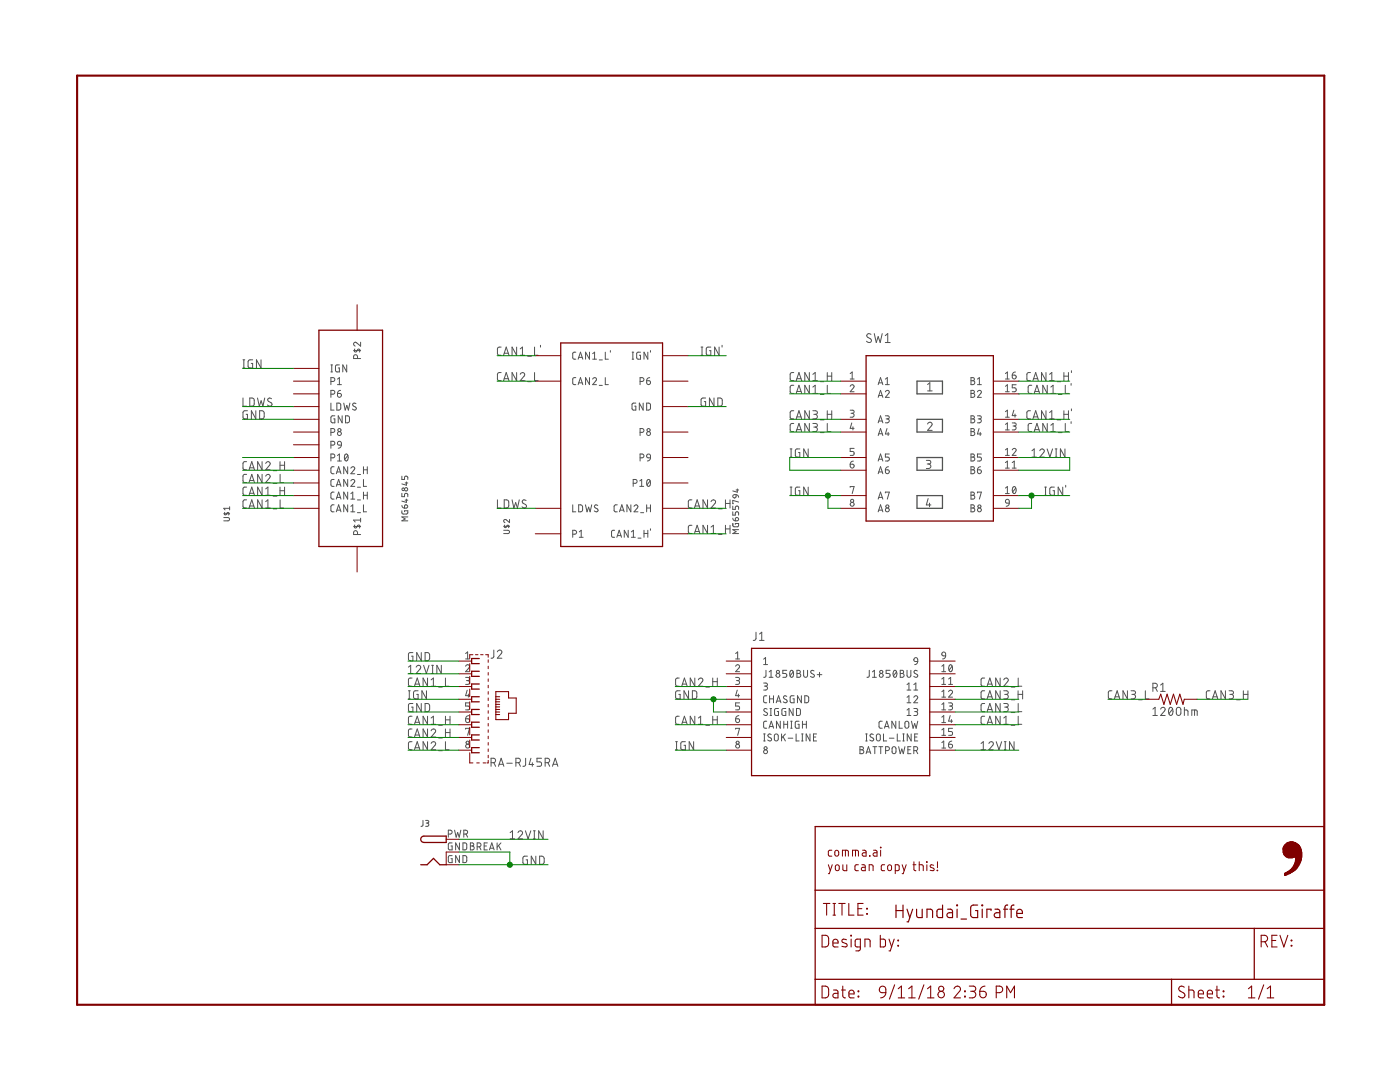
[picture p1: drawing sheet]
<svg xmlns="http://www.w3.org/2000/svg" width="279mm" height="216mm" viewBox="0 0 279 216" stroke-linecap="round" stroke-linejoin="round" font-family="sans-serif">
<path d="M183 76.1h5.1v2.5h-5.1zM183 83.7h5.1v2.5h-5.1zM183 91.3h5.1v2.5h-5.1zM183 98.9h5.1v2.5h-5.1z" fill="none" stroke="#505050" stroke-width=".25"/>
<g fill="none" stroke="#505050" stroke-width=".2">
<path d="M48.5 73.4h.4M48.5 71.8h.4M48.5 79.4v1.6h.7M48.7 71.8v1.6M49.8 79.4l.7 .1 .2 .2v1.1l-.2 .2h-.7zM50.4 71.8h-.5l-.3 .2-.1 1.1 .2 .3h.7v-.9h-.3M51.4 79.4l.4 1.6 .3-1 .4 1 .3-1.6M52.1 71.8v1.6l-.9-1.6v1.6M54.2 79.6l-.4-.2-.3 .1-.1 .3 .1 .2 .6 .4a.38 .38 0 0 1 .1 .5 .38 .38 0 0 1-.5 .1l-.3-.2M66 78.7h.4a.38 .38 0 0 0 .4-.4 .38 .38 0 0 0-.4-.4h-.4v1.4M66 76.1h.4a.38 .38 0 0 0 .4-.4 .38 .38 0 0 0-.4-.3h-.4v1.4M66 74.2h.4"/>
<path d="M66 72.8h.4M66.2 72.8v1.4M67.4 78.5h.4a.39 .39 0 0 1 .3 .4 .39 .39 0 0 1-.4 .4 .39 .39 0 0 1-.3-.4zM67.4 75.6l.3-.2v1.4M67.4 76.8h.7M67.7 72.8h-.6l-.1 .2v.9l.1 .3h.6v-.8h-.2M68 77.9l-.4 .1-.2 .5M69.2 72.8v1.4l-.8-1.4v1.4M70.6 70h1.4M70.8 69.6a.31 .31 0 0 0-.1 .5 .31 .31 0 0 0 .5 0l.4-.5 .2 .2-.1 .5M71.4 71.5v-.3a.39 .39 0 0 0-.4-.4 .39 .39 0 0 0-.4 .4v.3h1.4M72 68.3v.8l-.8-.7a.38 .38 0 0 0-.6 .1 .38 .38 0 0 0 .3 .6"/>
<path d="M100 74.3l-.5 .1-.2 .3v1.1l.2 .1 .5 .1M100 69.3h-.5l-.2 .3v1.1l.2 .2h.5M100.5 76l.5-1.7 .6 1.7M100.5 70.9l.5-1.6 .6 1.6M100.6 75.6h.9M100.6 70.5h.9M103.1 69.3v1.6l-.9-1.6v1.6M103.1 74.3v1.7l-.9-1.7v1.7M103.8 74.7a.44 .44 0 0 1 .6-.3 .44 .44 0 0 1 .2 .7l-.8 .9h.9M103.8 70.9h.9M103.8 69.6l.5-.3v1.6M105.3 76.2h.7"/>
<path d="M105.3 71.1h.7M106.7 69.3v1.6h.7M106.7 74.3v1.7h.7M107.9 68.9v.4M114.9 75.4h-.4l-.2 .2v1l.2 .1 .4 .1M114.9 70.3h-.4l-.2 .3v.9l.2 .1 .4 .1M115.4 76.8l.4-1.4 .5 1.4M115.4 71.7l.4-1.4 .5 1.4M115.5 76.4h.7M115.5 71.3h.7M117.6 70.3v1.4l-.7-1.4v1.4M117.6 75.4v1.4l-.7-1.4v1.4"/>
<path d="M118.3 75.6a.38 .38 0 0 1 .5-.2 .38 .38 0 0 1 .1 .6l-.6 .8h.7M118.3 71.7h.7M118.3 70.6l.4-.3v1.4M119.6 76.9h.6M119.6 71.8h.6M120.8 75.4v1.4h.6M120.8 70.3v1.4h.6M121.8 70v.3M126.2 71.7h.3M126.2 70.3h.3M126.3 70.3v1.4M127.7 76.1h.4a.38 .38 0 0 0 .4-.4 .38 .38 0 0 0-.4-.3h-.4v1.4"/>
<path d="M127.8 70.3h-.5l-.2 .2v.9l.2 .2 .5 .1v-.8h-.2M129.1 76h.4a.39 .39 0 0 1 .3 .4 .39 .39 0 0 1-.4 .3 .39 .39 0 0 1-.3-.4zM129.3 70.3v1.4l-.8-1.4v1.4M129.7 75.4l-.4 .1-.2 .5M129.8 70v.3M139.9 70.9h.4M139.9 69.3h.4M140.1 69.3v1.6M140.8 79.4h-.5l-.4 .3v1.1l.2 .2h.7v-.9h-.3M141.9 69.3h-.6l-.3 .2-.1 1 .3 .4h.7v-.9h-.3M142.5 79.4v1.6l-.9-1.6v1.6M143.3 79.4l.6 .1 .2 .2v1.1l-.2 .2h-.6z"/>
<path d="M143.5 69.3v1.6l-.9-1.6v1.6M144.1 68.9v.4M158.4 76.9h-.5l-.2 .3v1.1l.2 .2h.5M158.4 74.3l-.5 .1-.2 .3v1.1l.2 .1 .5 .1M158.9 78.5l.5-1.6 .6 1.6M158.9 76l.5-1.7 .6 1.7M159 78.1h.9M159 75.6h.9M161.5 74.3v1.7l-.9-1.7v1.7M161.5 76.9v1.6l-.9-1.6v1.6M162.2 78.5h.9M162.2 76h.9"/>
<path d="M162.2 77.2l.5-.3v1.6M162.2 74.7l.5-.4v1.7M163.7 76.2h.7M163.7 78.7h.7M165.1 76.9v1.6h.7M165.1 74.3v1.7M165.1 75.1h.9M166 74.3v1.7M169.7 77.1a.38 .38 0 0 1 .5-.3 .38 .38 0 0 1 .1 .6l-.6 .8h.8M169.7 74.5l.4-.3v1.4M169.7 75.6h.8M173.8 66.7a.45 .45 0 0 0-.6-.1 .45 .45 0 0 0-.1 .6l.6 .4a.45 .45 0 0 1 .1 .7 .45 .45 0 0 1-.7-.1l-.2-.1"/>
<path d="M174.5 66.6l.4 1.7 .4-1.1 .4 1.1 .4-1.7M175.3 76.8l.4-1.4 .5 1.4M175.3 79.3l.4-1.4 .5 1.4M175.4 76.4h.7M175.4 78.9h.7M176.7 67l.5-.4v1.7M176.7 68.3h1M176.7 78.2a.38 .38 0 0 1 .5-.3 .38 .38 0 0 1 .2 .6l-.7 .8h.8M176.7 76.8h.8M176.7 75.6l.4-.2v1.4M185.1 76.7l.5-.3v1.6M185.1 78h.9"/>
<path d="M193.8 75.4l.6 .1 .1 .2-.3 .3a.39 .39 0 0 1 .3 .4 .39 .39 0 0 1-.3 .4h-.4zM193.8 77.9l.6 .1 .1 .3-.3 .2a.39 .39 0 0 1 .3 .4 .39 .39 0 0 1-.3 .4h-.4zM193.8 78.5h.4M193.8 76h.4M195.1 78.2a.38 .38 0 0 1 .5-.3 .38 .38 0 0 1 .1 .6l-.6 .8h.8M195.1 76.8h.8M195.1 75.6l.4-.2v1.4M200.7 75.6h.7M200.7 78.2h.7M200.7 74.5l.3-.3v1.4M200.7 77.1l.3-.3v1.4M202 74.8h.5a.39 .39 0 0 1 .3 .5 .39 .39 0 0 1-.4 .3 .39 .39 0 0 1-.4-.4z"/>
<path d="M202.6 74.2l-.3 .1-.3 .5M202.8 76.8h-.8v.6h.5a.4 .4 0 0 1 .3 .4 .4 .4 0 0 1-.3 .4h-.5M205.7 74.3l-.6 .1-.2 .3 .1 1.1 .1 .1 .6 .1M205.9 76.9h-.5l-.2 .3v1.1l.2 .2h.5M206.1 76l.6-1.7 .5 1.7M206.3 75.6h.8M206.4 78.5l.5-1.6 .6 1.6M206.5 78.1h.8M208.7 74.3v1.7l-.8-1.7v1.7M209 76.9v1.6l-.9-1.6v1.6M209.5 76h.9M209.5 74.7l.4-.4v1.7"/>
<path d="M209.7 78.5h.9M209.7 77.2l.5-.3v1.6M211 76.2h.7M211.2 78.7h.7M212.3 75.1h.9M212.3 74.3v1.7M212.6 76.9v1.6h.7M213.2 74.3v1.7M213.8 76.5v.4M213.8 74v.3M49.2 99.7l-.5 .1-.2 .3v1l.2 .2 .5 .1M49.2 97.2h-.5l-.2 .4v1l.2 .2h.5"/>
<path d="M49.2 92.1h-.5l-.2 .4v1l.2 .2h.5M49.2 94.7h-.5l-.2 .3v1.1l.2 .2h.5M49.4 82h-.5l-.4 .2v1l.2 .4h.7v-.9h-.3M49.7 98.8l.5-1.6 .6 1.6M49.7 93.7l.5-1.6 .6 1.6M49.7 96.3l.5-1.6 .6 1.6M49.8 98.4h.9M49.8 93.3h.9M49.8 95.9h.9M51.1 82v1.6l-.9-1.6v1.6M51.8 82h.7l.2 .2v.9l-.2 .4-.7 .1zM52.3 92.1v1.6l-.9-1.6v1.6"/>
<path d="M52.3 94.7v1.6l-.9-1.6v1.6M52.3 97.2v1.6l-.9-1.6v1.6M52.3 99.7v1.7l-.9-1.7v1.7M53 92.5a.44 .44 0 0 1 .6-.4 .44 .44 0 0 1 .2 .7l-.8 .9h.9M53 95a.44 .44 0 0 1 .6-.3 .44 .44 0 0 1 .2 .7l-.8 .9h.9M53 98.8h.9M53 97.6l.5-.4v1.6M54.5 96.5h.7M54.5 99h.7M54.5 93.9h.7M55.9 92.1v1.6M55.9 97.2v1.6"/>
<path d="M55.9 97.9h.9M55.9 92.8h.9M55.9 99.7v1.7h.7M55.9 94.7v1.6h.7M56.8 92.1v1.6M56.8 97.2v1.6M66 91.4h.4a.38 .38 0 0 0 .4-.4 .38 .38 0 0 0-.4-.4h-.4v1.4M66 88.8h.4a.38 .38 0 0 0 .4-.4 .38 .38 0 0 0-.4-.3h-.4v1.4M66 86.3h.4a.38 .38 0 0 0 .4-.4 .38 .38 0 0 0-.4-.4h-.4v1.4M66 80.4v1.4h.7M66.7 98.2h-.5l-.2 .3 .1 .9 .1 .2h.5M66.7 95.7h-.5l-.2 .3 .1 .9 .1 .1h.5"/>
<path d="M66.7 93.1l-.5 .1-.2 .2 .1 .9 .1 .2h.5M66.8 83h-.6l-.1 .2-.1 .9 .2 .2 .6 .1v-.8h-.2M67.1 99.6l.5-1.4 .5 1.4M67.1 97l.5-1.3 .5 1.3M67.1 94.5l.5-1.4 .5 1.4M67.2 80.4l.6 .1 .2 .2v.9l-.2 .2h-.6zM67.2 99.3h.7M67.2 96.7h.7M67.2 94.2h.7M67.4 90.9l.3-.3v1.4M67.4 92h.7M67.5 88.2l.2-.1 .3 .1 .1 .6-.7-.1z"/>
<path d="M68.1 88.8l-.2 .5-.4 .2M68.3 83v1.4l-.8-1.4v1.4M68.6 80.4l.3 1.4 .3-.9 .3 .9 .3-1.4M68.9 90.7l.2-.1a.83 .83 0 0 1 0 1.4 .88 .88 0 0 1-.2-1.3zM69 83h.5l.2 .2v.9l-.2 .2-.5 .1zM69.4 93.1v1.4l-.8-1.4v1.4M69.4 95.7v1.3l-.8-1.3v1.3M69.4 98.2v1.4l-.8-1.4v1.4M69.4 90.9l-.6 .8M70 96a.38 .38 0 0 1 .6-.3 .38 .38 0 0 1 .1 .6l-.7 .7h.8M70 93.4a.38 .38 0 0 1 .6-.3 .38 .38 0 0 1 .1 .6l-.7 .8h.8M70 99.6h.8"/>
<path d="M70 98.5l.4-.3v1.4M71 80.5h-.4l-.2 .2v.2l.6 .3a.35 .35 0 0 1 0 .6 .35 .35 0 0 1-.5-.1l-.2-.1M71.3 99.8h.6M71.3 97.2h.6M71.3 94.7h.6M72.5 93.1v1.4M72.5 95.7v1.3h.7M72.5 98.2v1.4M72.5 98.8h.8M72.5 93.7h.8M73.3 93.1v1.4M73.3 98.2v1.4"/>
<path d="M80.2 98.4v.7h.5v-.4a.33 .33 0 0 1 .4-.3 .33 .33 0 0 1 .3 .3v.4M80.2 95v.7h.5v-.4a.33 .33 0 0 1 .4-.3 .33 .33 0 0 1 .3 .3v.4M80.9 99.8h.5M80.9 96.4h.5M81.1 99.6v.6l-.9-.2M81.1 96.2v.6l-.9-.2M99.3 99.7v1.7h.7M100.6 99.7l.7 .1 .2 .2v.9l-.2 .4-.7 .1zM102.2 99.7l.4 1.7 .3-1.1 .4 1.1 .3-1.7M105 99.9l-.2-.1a.38 .38 0 0 0-.5 .1 .38 .38 0 0 0 .1 .5l.5 .3a.44 .44 0 0 1-.1 .7 .44 .44 0 0 1-.6-.3M126.4 96.4h.4a.38 .38 0 0 0 .3-.3 .38 .38 0 0 0-.3-.4h-.4v1.3M126.9 80.4l-.6 .1-.1 .1-.1 .9 .2 .3h.6v-.8h-.2"/>
<path d="M127.7 97h.8M127.7 96l.4-.3v1.3M127.7 86.3h.4a.38 .38 0 0 0 .4-.4 .38 .38 0 0 0-.4-.4h-.4v1.4M127.7 91.4h.4a.38 .38 0 0 0 .4-.4 .38 .38 0 0 0-.4-.4h-.4v1.4M128.4 80.4v1.4l-.8-1.4v1.4M129.1 80.4l.5 .1 .2 .2v.9l-.2 .2h-.5zM129.2 90.7l.2-.1 .3 .1 .1 .7-.7-.1zM129.2 95.8l.2-.1a.81 .81 0 0 1 0 1.3 .85 .85 0 0 1-.2-1.2zM129.8 96l-.7 .8M129.8 91.4l-.1 .3-.5 .3M138.1 99.7l-.5 .1-.2 .3v1l.2 .2 .5 .1M141.2 99.7v1.7l-.9-1.7v1.7"/>
<path d="M144.8 99.7v1.7M145.7 99.7v1.7M146.3 98.8l.6-.1v.4a.33 .33 0 0 1-.5 .2 .33 .33 0 0 1-.1-.5zM146.9 98.7l.4 .2 .1 .3M146.9 97.8h.5M147.2 97.6v.6l-1-.2M157.7 98.8h.4M157.7 91.2h.4M157.7 89.6h.4M157.7 97.2h.4M157.9 89.6v1.6M157.9 97.2v1.6"/>
<path d="M158.4 84.5h-.5l-.2 .4v1l.2 .2h.5M158.4 82h-.5l-.2 .3v1.1l.2 .2h.5M158.9 86.1l.5-1.6 .6 1.6M158.9 83.6l.5-1.6 .6 1.6M159 85.7h.9M159 83.2h.9M159.6 89.6h-.7l-.2 .2v1l.2 .4h.7v-.9h-.2M159.6 97.2h-.7l-.2 .2v1.1l.2 .3h.7v-.9h-.2M161.3 89.6v1.6l-.9-1.6v1.6M161.3 97.2v1.6l-.9-1.6v1.6M161.5 82v1.6l-.9-1.6v1.6M161.5 84.5v1.6l-.9-1.6v1.6"/>
<path d="M162.2 84.5h.6a.36 .36 0 0 1 .3 .4 .36 .36 0 0 1-.3 .3h-.4M162.2 82h.6a.36 .36 0 0 1 .3 .3 .36 .36 0 0 1-.3 .4h-.4M162.7 85.2a.46 .46 0 0 1 .4 .5 .46 .46 0 0 1-.4 .4h-.5M162.7 82.7a.46 .46 0 0 1 .4 .4 .46 .46 0 0 1-.4 .5h-.5M163.7 86.3h.7M163.7 83.8h.7M165.1 84.5v1.6h.7M165.1 82.7h.9M165.1 82v1.6M166 82v1.6M169.7 81.9h.6l.2 .2-.2 .3-.5 .1M169.7 92.6h.4a.39 .39 0 0 1 .4 .5 .39 .39 0 0 1-.5 .3 .39 .39 0 0 1-.3-.4z"/>
<path d="M169.7 97.2v-.1h.8l-.4 1.4M170 84.4l-.3 1.1h.8M170.1 82.5a.39 .39 0 0 1 .4 .4 .39 .39 0 0 1-.4 .3h-.4M170.2 85.2v.6M170.3 92l-.4 .1-.2 .5M170.5 89.5h-.8v.6h.4a.4 .4 0 0 1 .4 .4 .4 .4 0 0 1-.4 .4h-.4M175.3 84.4l.4-1.4 .5 1.4M175.3 86.9l.4-1.4 .5 1.4M175.3 92l.4-1.4 .5 1.4M175.3 94.5l.4-1.4 .5 1.4M175.3 99.6l.4-1.4 .5 1.4M175.4 99.3h.7"/>
<path d="M175.4 94.2h.7M175.4 84h.7M175.4 86.6h.7M175.4 91.6h.7M176.7 83h.6l.2 .2-.2 .3-.5 .1M176.7 93.7h.5a.39 .39 0 0 1 .3 .5 .39 .39 0 0 1-.4 .3 .39 .39 0 0 1-.4-.4zM176.7 98.4v-.2h.8l-.4 1.4M177 85.5l-.3 1.1h.8M177.1 83.6a.39 .39 0 0 1 .4 .4 .39 .39 0 0 1-.4 .4h-.4M177.2 86.3v.6M177.3 93.1l-.3 .1-.3 .5M177.5 90.6h-.8v.6h.5a.4 .4 0 0 1 .3 .4 .4 .4 0 0 1-.3 .4h-.5"/>
<path d="M184.9 91.9h.5a.36 .36 0 0 1 .4 .3 .36 .36 0 0 1-.4 .4h-.4M185.1 84.6a.44 .44 0 0 1 .6-.3 .44 .44 0 0 1 .2 .7l-.8 .9h.9M185.2 99.5l-.3 1.3h.9M185.3 92.6a.46 .46 0 0 1 .5 .4 .46 .46 0 0 1-.5 .5h-.4M193.8 83l.6 .1 .1 .3-.3 .2a.39 .39 0 0 1 .3 .4 .39 .39 0 0 1-.3 .4h-.4zM193.8 85.5l.6 .1 .1 .3-.3 .2a.39 .39 0 0 1 .3 .4 .39 .39 0 0 1-.3 .4h-.4zM193.8 90.6l.6 .1 .1 .3-.3 .2a.39 .39 0 0 1 .3 .4 .39 .39 0 0 1-.3 .4h-.4zM193.8 93.1l.6 .1 .1 .3-.3 .2a.39 .39 0 0 1 .3 .4 .39 .39 0 0 1-.3 .4h-.4zM193.8 98.2l.6 .1 .1 .3-.3 .2a.38 .38 0 0 1 .3 .4 .38 .38 0 0 1-.3 .4h-.4zM193.8 98.8h.4M193.8 93.7h.4M193.8 83.6h.4"/>
<path d="M193.8 91.2h.4M193.8 86.1h.4M195.1 83h.6l.1 .2-.1 .3-.5 .1M195.1 93.7h.4a.39 .39 0 0 1 .3 .5 .39 .39 0 0 1-.4 .3 .39 .39 0 0 1-.3-.4zM195.1 98.4v-.2h.8l-.4 1.4M195.4 85.5l-.3 1.1h.8M195.5 83.6a.39 .39 0 0 1 .4 .4 .39 .39 0 0 1-.4 .4h-.4M195.6 86.3v.6M195.7 93.1l-.4 .1-.2 .5M195.9 90.6h-.8v.6h.4a.4 .4 0 0 1 .4 .4 .4 .4 0 0 1-.4 .4h-.4M200.7 83.2h.7M200.7 90.9h.7"/>
<path d="M200.7 82.1l.3-.2v1.3M200.7 84.7l.3-.3v1.4M200.7 89.8l.3-.3v1.4M200.7 92.3l.3-.3v1.4M200.7 97.4l.3-.3v1.4M200.7 85.8h.7M200.7 93.4h.7M200.7 98.5h.7M200.8 99.7l.2-.1 .3 .1 .1 .7-.7-.1zM202 84.4h.6l.2 .2-.2 .4h-.4M202 89.8a.38 .38 0 0 1 .6-.3 .38 .38 0 0 1 .1 .6l-.7 .8h.8M202 93.4h.8"/>
<path d="M202 92.3l.4-.3v1.4M202.2 97.2l.2-.1a.83 .83 0 0 1 0 1.4 .88 .88 0 0 1-.2-1.3zM202.3 81.9l-.3 1h.8M202.4 85a.39 .39 0 0 1 .4 .4 .39 .39 0 0 1-.4 .4h-.4M202.6 82.6v.6M202.7 97.4l-.6 .8M205.7 82h-.6l-.2 .3 .1 1.1 .1 .2h.6M205.9 84.5h-.5l-.2 .4v1l.2 .2h.5M206 91.2h.8M206 89.9l.4-.3v1.6M206.1 83.6l.6-1.6 .5 1.6M206.3 83.2h.8"/>
<path d="M206.4 86.1l.5-1.6 .6 1.6M206.5 85.7h.8M207.5 89.9a.44 .44 0 0 1 .6-.3 .44 .44 0 0 1 .2 .7l-.8 .9h.9M208.5 98.8h.4M208.5 97.2h.4M208.7 97.2v1.6M208.7 82v1.6l-.8-1.6v1.6M209 89.6l.5 1.6 .6-1.6M209 84.5v1.6l-.9-1.6v1.6M209.5 83.6h.9M209.5 82.3l.4-.3v1.6M209.7 86.1h.9"/>
<path d="M209.7 84.9l.5-.4v1.6M210.4 97.2h-.7l-.2 .2v1.1l.2 .3h.7v-.9h-.3M210.6 91.2h.3M210.6 89.6h.3M210.8 89.6v1.6M211 83.8h.7M211.2 86.3h.7M212.1 97.2v1.6l-.9-1.6v1.6M212.3 82.7h.9M212.3 82v1.6M212.5 89.6v1.6l-.9-1.6v1.6M212.6 84.5v1.6h.7"/>
<path d="M212.7 96.8v.4M213.2 82v1.6M213.8 84.1v.4M213.8 81.6v.4M44.7 103.3h.8l.3 .2-.2 .4h-.9M44.7 102.5h1.1M44.9 102.2l-.1 .5h.2l.5-.4 .2 .1-.1 .4M45.8 101.4h-1.1l.2 .3M45.8 101.1v.6M49.7 101.4l.5-1.7 .6 1.7M49.8 101h.9M53 101.4h.9"/>
<path d="M53 100.1l.5-.4v1.7M54.5 101.5h.7M66.7 100.7l-.5 .1-.2 .2 .1 .9 .1 .2h.5M67.1 102.1l.5-1.4 .5 1.4M67.2 101.8h.7M69.4 100.7v1.4l-.8-1.4v1.4M70 102.1h.8M70 101l.4-.3v1.4M70.6 105.1h1.4M70.8 104.8v.5h.3l.5-.5 .2 .1-.1 .5M71.3 102.3h.6M71.4 106.7v-.4a.39 .39 0 0 0-.4-.4 .39 .39 0 0 0-.4 .4v.4h1.4"/>
<path d="M72 103.8h-1.4l.3 .4M72 103.4v.8M72.5 100.7v1.4h.7M80.2 101.9l.1 .6 .8 .1 .3-.2v-.5h-.7v.2M80.2 100.9a.54 .54 0 0 0 .5 .5M80.8 100.8a.33 .33 0 0 1 .5 .1 .33 .33 0 0 1-.3 .5h-.3zM81.4 103.1h-1.2l.7 .4-.7 .4h1.2M100.5 105.8h.9l.3 .3-.2 .3-1 .1M100.5 105h1.2M100.7 104.8l-.1 .3 .2 .2 .5-.5h.2v.5M101.7 103.7v.6l-.7-.6a.32 .32 0 0 0-.5 .1 .32 .32 0 0 0 .3 .5M114.3 106.6h.4a.39 .39 0 0 0 .4-.4 .39 .39 0 0 0-.4-.4h-.4v1.4"/>
<path d="M114.3 100.7v1.4h.6M115.5 100.7l.5 .1 .2 .2 .1 .7-.3 .4h-.5zM115.6 106.1l.4-.3v1.4M115.6 107.2h.8M116.8 100.7l.4 1.4 .3-.9 .3 .9 .3-1.4M119.3 100.9l-.4-.2-.3 .3 .1 .3 .5 .3a.35 .35 0 0 1 .1 .5 .35 .35 0 0 1-.6-.1l-.1-.1M122.7 105.8l-.5 .1-.2 .2 .1 .9 .1 .2h.5M123.1 107.2l.5-1.4 .4 1.4M123.2 100.7l-.5 .1-.1 .2v.9l.1 .2h.5M123.2 106.9h.7M123.6 102.1l.5-1.4 .5 1.4M123.7 101.8h.7"/>
<path d="M125.4 105.8v1.4l-.8-1.4v1.4M125.9 100.7v1.4l-.8-1.4v1.4M126 107.2h.8M126 106.1l.4-.3v1.4M126.5 101a.38 .38 0 0 1 .6-.2 .38 .38 0 0 1 .1 .6l-.7 .7h.8M127.3 107.4h.6M127.8 102.3h.7M128.5 106.4h.8M128.5 105.8v1.4M129.1 101.4h.7M129.1 100.7v1.4M129.3 105.8v1.4"/>
<path d="M129.8 100.7v1.4M129.8 105.5v.3M138.1 104.8h-.5l-.2 .4v1l.2 .2h.5M138.6 101.4l.5-1.7 .6 1.7M138.6 106.4l.5-1.6 .6 1.6M138.7 101h.8M138.7 106h.8M141.2 104.8v1.6l-.9-1.6v1.6M141.9 100.1a.45 .45 0 0 1 .6-.3 .45 .45 0 0 1 .2 .7l-.8 .9h.9M141.9 106.4h.9M141.9 105.2l.5-.4v1.6M143.4 101.5h.7"/>
<path d="M143.4 106.6h.7M144.8 104.8v1.6M144.8 100.5h.9M144.8 105.5h.9M145.7 104.8v1.6M146.2 104.5l.2 .6 .9-.1 .1-.5h-.7v.1M146.2 103.4a.51 .51 0 0 0 .5 .5M146.2 102.1v.7h.5v-.4a.33 .33 0 0 1 .4-.3 .33 .33 0 0 1 .3 .3v.4M146.2 101v.6h.5v-.3a.33 .33 0 0 1 .4-.3 .33 .33 0 0 1 .3 .3v.3M146.3 104.5v.3M146.8 103.4a.33 .33 0 0 1 .6 .1 .33 .33 0 0 1-.3 .4h-.4zM147.4 105.7h-1.2l.7 .4-.7 .4h1.2"/>
<path d="M147.4 100.2l-1.2-.4v.7h.2M175.3 102.1l.4-1.4 .5 1.4M175.4 101.8h.7M185.5 100.4v.7M193.8 100.7l.6 .2 .1 .2-.3 .3a.38 .38 0 0 1 .3 .3 .38 .38 0 0 1-.3 .4h-.4zM193.8 101.4h.4M201.4 100.4l-.1 .4-.5 .2M81.5 134.4h.9M81.5 139.5h.4M81.5 137.8h.4M81.5 133.1l.5-.3v1.6M81.7 137.8v1.7"/>
<path d="M82.2 135.3h-.5l-.2 .4v1l.2 .2h.5M82.4 130.2h-.7l-.2 .2v1.1l.2 .3h.7v-.9h-.3M82.7 136.9l.6-1.6 .5 1.6M82.8 136.5h.9M83.1 133.1a.45 .45 0 0 1 .6-.3 .45 .45 0 0 1 .1 .7l-.7 .9h.9M83.4 137.8l-.6 .1-.2 .1v1.4l.8 .1v-.9h-.2M84.1 130.2v1.6l-.9-1.6v1.6M84.5 132.8l.6 1.6 .5-1.6M84.8 130.2h.7l.2 .3v.9l-.2 .4h-.7zM85.1 137.8v1.7l-.9-1.7v1.7M85.3 135.3v1.6l-.9-1.6v1.6M86 136.9h1"/>
<path d="M86 135.7l.5-.4v1.6M86.1 134.4h.4M86.1 132.8h.4M86.3 132.8v1.6M87.5 137.1h.8M88.1 132.8v1.6l-.9-1.6v1.6M88.9 135.3v1.6h.7M92.9 132.9a.39 .39 0 0 1 .6-.2 .39 .39 0 0 1 .1 .6l-.7 .7h.8M92.9 135.2h.6l.2 .2-.2 .4h-.4M92.9 131.5h.8M92.9 130.4l.4-.3v1.4M93.2 137.7l-.3 1.1h.8"/>
<path d="M93.3 135.8a.38 .38 0 0 1 .4 .4 .38 .38 0 0 1-.4 .4h-.4M93.5 138.5v.6M98.6 129.7l-.1 1.4-.5 .2M99.3 130.1a.45 .45 0 0 1 .6-.4 .45 .45 0 0 1 .1 .7l-.7 .9h.9M135.6 135.3h-.5l-.3 .4 .1 1 .3 .2h.4M135.7 137.8l-.6 .1-.2 .1v1.4l.8 .1v-.9h-.2M136.1 136.9l.5-1.6 .5 1.6M136.2 136.5h.8M137.4 137.8v1.7l-.9-1.7v1.7M138.2 137.8l.6 .1 .2 .2v1.1l-.2 .2-.6 .1zM138.7 135.3v1.6l-.9-1.6v1.6M139.4 135.7a.44 .44 0 0 1 .6-.4 .44 .44 0 0 1 .1 .7l-.7 .9h.9"/>
<path d="M140.9 137.1h.7M142.2 135.3v1.6M142.2 136h1M143.2 135.3v1.6M146.8 132.9a.39 .39 0 0 1 .6-.2 .39 .39 0 0 1 .1 .6l-.7 .7h.8M146.8 135.2h.6l.2 .2-.2 .4h-.4M146.8 130.4l.4-.3v1.4M146.8 131.5h.8M147.1 137.7l-.3 1.1h.8M147.2 135.8a.38 .38 0 0 1 .4 .4 .38 .38 0 0 1-.4 .4h-.4M147.4 138.5v.6M150.9 126.2l-.1 1.4-.5 .2"/>
<path d="M151.6 127.8h.9M151.6 126.5l.4-.3v1.6M152.4 136.3h.5l.3 .2-.2 .4h-.5M152.4 131.5l.4-.3v1.4M152.4 132.6h.8M152.8 136.9a.39 .39 0 0 1 .4 .4 .39 .39 0 0 1-.4 .4h-.4M152.9 133.8l-.1 1.2-.4 .1M153 138.8l-.4 .1-.2 .2v.9l.2 .2h.4M153.5 135.1h.8M153.5 134.1l.4-.3v1.3M153.6 138.8v1.4M153.6 139.4h.8"/>
<path d="M154.4 138.8v1.4M155 139.9h.7M157 133.8h-.8v.6h.5a.39 .39 0 0 1 .3 .4 .39 .39 0 0 1-.3 .3h-.5M157 139l-.5-.1-.1 .2 .6 .6a.35 .35 0 0 1 0 .5 .35 .35 0 0 1-.5-.1l-.2-.1M157.8 133.9l.2-.1a.83 .83 0 0 1 0 1.3 .87 .87 0 0 1-.2-1.2zM158.3 134.1l-.6 .8M158.5 138.8l-.6 .1-.2 .1v.9l.2 .3h.6v-.8h-.3M159 133.8l.7 .1v.2l-.3 .3a.38 .38 0 0 1 .4 .4 .38 .38 0 0 1-.4 .3h-.4zM159 134.4h.4M159.9 138.8v1.4l-.7-1.4v1.4M160.4 133.8v1a.39 .39 0 0 0 .4 .3 .39 .39 0 0 0 .4-.3v-1M160.6 138.8l.5 .1 .3 .2v.7l-.3 .4h-.5z"/>
<path d="M162.5 133.9l-.5-.1-.2 .3 .1 .2 .5 .3a.35 .35 0 0 1 0 .5 .35 .35 0 0 1-.5 0l-.1-.1M163.1 134.6h.9M163.6 134.2v.9M173.5 133.8v1.2l-.5 .1M174.1 135.1h.8M174.1 134.1l.4-.3v1.3M177.6 133.8h-.8v.6h.5a.39 .39 0 0 1 .3 .4 .39 .39 0 0 1-.3 .3h-.5M178.4 133.9l.2-.1a.81 .81 0 0 1 0 1.3 .87 .87 0 0 1-.2-1.2zM178.9 134.1l-.6 .8M179.7 133.8l.6 .1v.4l-.3 .1a.38 .38 0 0 1 .4 .4 .38 .38 0 0 1-.4 .3h-.3zM179.7 134.4h.3M181 133.8v1a.38 .38 0 0 0 .4 .3 .38 .38 0 0 0 .4-.3v-1"/>
<path d="M181 137.7h.8M181 136.6l.4-.3v1.4M181 139.1l.4-.3v1.4M182.4 139.1a.38 .38 0 0 1 .5-.3 .38 .38 0 0 1 .1 .6l-.6 .8h.8M182.4 137.7h.8M182.4 136.6l.4-.3v1.4M182.5 131.3l.3-.1 .2 .1 .2 .7-.7-.1-.1-.3zM183.1 133.9a.35 .35 0 0 0-.6-.1 .35 .35 0 0 0 .1 .5l.4 .3a.35 .35 0 0 1 0 .5 .35 .35 0 0 1-.5 0l-.1-.1M183.2 132l-.3 .5-.4 .1M188 134h.7M188 136.6h.7M188 132.9l.3-.3v1.4"/>
<path d="M188 135.5l.3-.3v1.4M188 138l.3-.3v1.4M188 139.1h.7M188.1 130.2l.2-.1 .3 .1 .1 .7-.7-.1zM188.7 130.9l-.1 .3-.5 .3M189.3 138a.38 .38 0 0 1 .6-.3 .38 .38 0 0 1 .1 .6l-.7 .8h.8M189.3 136.6h.8M189.3 135.5l.4-.3v1.4M189.5 132.7h.1a.72 .72 0 0 1 .5 .6 .72 .72 0 0 1-.4 .7 .85 .85 0 0 1-.2-1.3zM190 132.9l-.6 .8M196.5 135.3h-.5l-.2 .4v1l.2 .2h.5M196.5 137.8l-.5 .1-.2 .3v1l.2 .2 .5 .1"/>
<path d="M197 136.9l.5-1.6 .6 1.6M197 139.5l.5-1.7 .6 1.7M197.1 136.5h.9M197.1 139h.9M199.6 135.3v1.6l-.9-1.6v1.6M199.6 137.8v1.7l-.9-1.7v1.7M200.3 135.7a.44 .44 0 0 1 .7-.4 .44 .44 0 0 1 .1 .7l-.8 .9h.9M200.3 137.8h.6a.36 .36 0 0 1 .3 .4 .36 .36 0 0 1-.3 .4h-.4M200.8 138.6a.46 .46 0 0 1 .4 .4 .46 .46 0 0 1-.4 .5h-.5M201.8 137.1h.7M201.8 139.6h.7M203.2 138.6h.9"/>
<path d="M203.2 137.8v1.7M203.2 135.3v1.6h.7M204.1 137.8v1.7M221.9 137.8l-.5 .1-.2 .3v1l.2 .2 .5 .1M222.4 139.5l.5-1.7 .6 1.7M222.5 139h.9M225 137.8v1.7l-.9-1.7v1.7M225.7 137.8h.6a.36 .36 0 0 1 .3 .4 .36 .36 0 0 1-.3 .4h-.4M226.2 138.6a.46 .46 0 0 1 .4 .4 .46 .46 0 0 1-.4 .5h-.5M227.2 139.6h.7M228.6 137.8v1.7h.7M230.1 137.2h.4a.46 .46 0 0 0 .5-.4 .46 .46 0 0 0-.5-.5h-.4v1.7"/>
<path d="M230.6 137.2l.4 .8M231.6 136.7l.5-.4v1.7M231.6 138h.9M241.5 137.8l-.5 .1-.3 .3 .1 1 .2 .2 .5 .1M242 139.5l.5-1.7 .5 1.7M242.1 139h.8M244.6 137.8v1.7l-.9-1.7v1.7M245.3 137.8h.5a.36 .36 0 0 1 .4 .4 .36 .36 0 0 1-.4 .4h-.4M245.7 138.6a.46 .46 0 0 1 .5 .4 .46 .46 0 0 1-.5 .5h-.4M246.8 139.6h.7M248.1 138.6h.9M248.1 137.8v1.7"/>
<path d="M249 137.8v1.7M82.2 142.9h-.5l-.2 .4v1l.2 .2h.5M82.2 145.5h-.5l-.2 .3v1.1l.2 .1 .5 .1M82.2 148h-.5l-.2 .4v1l.2 .2h.5M82.4 140.4h-.7l-.2 .2v1l.2 .4h.7v-.9h-.3M82.7 144.5l.6-1.6 .5 1.6M82.7 147.1l.6-1.6 .5 1.6M82.7 149.6l.6-1.6 .5 1.6M82.8 144.1h.9M82.8 146.7h.9M82.8 149.2h.9M84.1 140.4v1.6l-.9-1.6v1.6"/>
<path d="M84.8 140.4h.7l.2 .3v.8l-.2 .5h-.7zM85.3 142.9v1.6l-.9-1.6v1.6M85.3 145.5v1.6l-.9-1.6v1.6M85.3 148v1.6l-.9-1.6v1.6M86 145.8a.44 .44 0 0 1 .7-.3 .44 .44 0 0 1 .1 .7l-.8 .9h1M86 148.4a.44 .44 0 0 1 .7-.4 .44 .44 0 0 1 .1 .7l-.8 .9h1M86 144.5h1M86 143.3l.5-.4v1.6M87.5 149.8h.8M87.5 144.7h.8M87.5 147.3h.8M88.9 148v1.6h.7"/>
<path d="M88.9 142.9v1.6M88.9 145.5v1.6M88.9 143.6h.9M88.9 146.2h.9M89.8 142.9v1.6M89.8 145.5v1.6M92.9 143.4h.5a.39 .39 0 0 1 .3 .5 .39 .39 0 0 1-.4 .3 .39 .39 0 0 1-.4-.4zM92.9 145.5v-.2h.8l-.4 1.4M93.6 142.8l-.4 .1-.3 .5M93.7 140.3h-.8v.6h.5a.39 .39 0 0 1 .3 .4 .39 .39 0 0 1-.3 .3h-.5M98 152.2h.5a.44 .44 0 0 0 .4-.5 .44 .44 0 0 0-.4-.4h-.5v1.6M98.6 152.2l.3 .7"/>
<path d="M99.5 152.9l.5-1.6 .6 1.6M99.6 152.5h.8M101.1 152.3h1.1M103 152.2h.4a.44 .44 0 0 0 .5-.5 .44 .44 0 0 0-.5-.4h-.4v1.6M103.5 152.2l.4 .7M104.9 151.3v1.4l-.5 .2M106 151.3l-.4 1.2h.9M106.2 152.2v.7M108.1 151.3h-.9v.7h.5a.45 .45 0 0 1 .4 .5 .45 .45 0 0 1-.4 .4h-.5M108.8 152.2h.4a.44 .44 0 0 0 .5-.5 .44 .44 0 0 0-.5-.4h-.4v1.6M109.3 152.2l.4 .7M110.3 152.9l.5-1.6 .5 1.6"/>
<path d="M110.4 152.5h.8M134.8 149.6h.4M134.8 148h.4M135 148v1.6M135.6 142.9h-.5l-.3 .4 .1 1 .2 .2h.5M136.1 144.5l.5-1.6 .5 1.6M136.2 144.1h.8M136.8 148h-.7l-.2 .2v1l.2 .4h.7v-.9h-.3M138.4 148v1.6l-.9-1.6v1.6M138.7 142.9v1.6l-.9-1.6v1.6M139.4 144.5h.9M139.4 143.3l.4-.4v1.6"/>
<path d="M140.9 144.7h.7M142.2 143.6h1M142.2 142.9v1.6M143.2 142.9v1.6M146.8 143.4h.5a.39 .39 0 0 1 .3 .5 .39 .39 0 0 1-.4 .3 .39 .39 0 0 1-.4-.4zM146.8 145.5v-.2h.8l-.4 1.4M147.4 142.8l-.5 .2-.1 .4M147.6 140.3h-.8v.6h.5a.39 .39 0 0 1 .3 .4 .39 .39 0 0 1-.3 .3h-.5M152.4 147.8h.3M152.4 146.5h.3M152.5 146.5v1.3M153 143.9h-.4l-.2 .3v.9l.2 .2h.4"/>
<path d="M153.1 141.5l-.5-.1-.2 .3 .2 .3 .4 .2a.35 .35 0 0 1 .1 .5 .35 .35 0 0 1-.6 0l-.1-.1M153.5 145.3l.4-1.4 .5 1.4M153.6 145h.7M153.7 142.8h.3M153.7 141.4h.3M153.8 141.4v1.4M153.9 146.6l-.5-.1-.2 .3 .6 .5a.35 .35 0 0 1 .1 .5 .35 .35 0 0 1-.5 0l-.2-.1M154.6 146.6l.3-.1 .3 .1 .1 .9a.39 .39 0 0 1-.4 .3 .39 .39 0 0 1-.4-.3zM154.9 140.2l.5-1.4 .5 1.4M155.4 141.4h-.6l-.2 .2v.9l.2 .2 .6 .1v-.8h-.3M155.7 143.9v1.4l-.7-1.4v1.4M156 146.5v1.3"/>
<path d="M156.3 147l.4 .8M156.4 143.9v1.4M156.4 144.5h.8M156.7 146.5l-.7 .8M156.8 141.4h-.6l-.1 .2-.1 .9 .2 .2 .6 .1v-.8h-.2M157.2 143.9v1.4M157.3 147.3h.9M157.8 145.3h.3M157.8 143.9h.3M157.9 143.9v1.4M158.3 141.4v1.4l-.8-1.4v1.4M158.9 146.5v1.3h.6"/>
<path d="M159 141.4h.5l.2 .2v.9l-.2 .2-.5 .1zM159.5 143.9h-.6l-.2 .2v.9l.2 .3h.6v-.8h-.3M160 147.8h.3M160 146.5h.3M160.1 146.5v1.3M160.1 144.5h.8M160.1 143.9v1.4M160.9 143.9v1.4M161.6 146.5v1.3l-.7-1.3v1.3M162.3 147.1h.5M163 146.5h-.7v1.3h.7M171.6 149l.7 .1v.4l-.3 .1a.39 .39 0 0 1 .4 .4 .39 .39 0 0 1-.4 .4h-.4z"/>
<path d="M171.6 149.6h.4M172.8 147.8h.3M172.8 146.5h.3M172.8 150.4l.5-1.4 .5 1.4M172.9 146.5v1.3M173 150.1h.7M174.2 149h.8M174.3 146.6l-.2-.1a.33 .33 0 0 0-.4 .1 .33 .33 0 0 0 .1 .4l.4 .3a.32 .32 0 0 1 .1 .4 .32 .32 0 0 1-.4 .1l-.3-.1M174.6 149v1.4M175 146.6l.3-.1 .3 .1 .1 .9a.39 .39 0 0 1-.4 .3 .39 .39 0 0 1-.4-.3zM175.4 149h.8M175.8 149v1.4"/>
<path d="M176.1 143.9h-.5l-.2 .3 .1 .9 .1 .2h.5M176.3 146.5v1.3h.7M176.5 145.3l.5-1.4 .4 1.4M176.6 145h.7M176.7 149.8h.4a.39 .39 0 0 0 .4-.4 .39 .39 0 0 0-.4-.4h-.4v1.4M177.5 147.3h.9M178.1 149.1l.3-.1 .3 .1 .1 .9a.39 .39 0 0 1-.4 .4 .39 .39 0 0 1-.4-.4zM178.8 143.9v1.4l-.8-1.4v1.4M179.1 146.5v1.3h.6M179.3 149l.4 1.4 .3-.9 .3 .9 .3-1.4M179.5 143.9v1.4h.6M180.2 147.8h.3"/>
<path d="M180.2 146.5h.3M180.3 146.5v1.3M180.7 144l.3-.1 .3 .1 .1 .9a.39 .39 0 0 1-.4 .4 .39 .39 0 0 1-.4-.4zM181 142.8h.8M181 140.2h.8M181 141.7l.4-.3v1.4M181.2 149.6h.5M181.8 149h-.6v1.4h.6M181.8 146.5v1.3l-.7-1.3v1.3M181.9 143.9l.3 1.4 .3-.9 .3 .9 .4-1.4M182.4 141.4h.6l.2 .2-.2 .4h-.5M182.4 149.8h.4a.39 .39 0 0 0 .4-.4 .39 .39 0 0 0-.4-.4h-.4v1.4"/>
<path d="M182.5 147.1h.5M182.8 142a.39 .39 0 0 1 .4 .4 .39 .39 0 0 1-.4 .4h-.4M182.8 149.8l.4 .6M183.2 146.5h-.7v1.3h.7M188 141.6h.7M188 140.6l.3-.3v1.3M188 143.1l.3-.3v1.4M188 145.6l.3-.3v1.4M188 148.2l.3-.3v1.4M188 144.2h.7M188 146.7h.7M188 149.3h.7"/>
<path d="M189.3 140.3h.6l.2 .2-.2 .3-.4 .1M189.3 148.5h.5a.39 .39 0 0 1 .3 .4 .39 .39 0 0 1-.4 .4 .39 .39 0 0 1-.4-.4zM189.6 142.8l-.3 1.1h.8M189.7 140.9a.38 .38 0 0 1 .4 .4 .38 .38 0 0 1-.4 .3h-.4M189.9 143.6v.6M189.9 147.9l-.3 .1-.3 .5M190.1 145.3h-.8v.7h.5a.39 .39 0 0 1 .3 .3 .39 .39 0 0 1-.3 .4h-.5M195.8 149.6h.9M195.8 148.4l.4-.4v1.6M196.5 142.9h-.5l-.2 .4v1l.2 .2h.5M196.5 140.4h-.5l-.2 .3v1.1l.2 .2h.5M197 144.5l.5-1.6 .6 1.6"/>
<path d="M197 142l.5-1.6 .6 1.6M197.1 144.1h.9M197.1 141.6h.9M197.4 148.4a.44 .44 0 0 1 .6-.4 .44 .44 0 0 1 .1 .7l-.7 .9h.8M198.8 148l.6 1.6 .5-1.6M199.6 140.4v1.6l-.9-1.6v1.6M199.6 142.9v1.6l-.9-1.6v1.6M200.3 140.4h.6a.36 .36 0 0 1 .3 .3 .36 .36 0 0 1-.3 .4h-.4M200.3 144.5h.9M200.3 143.3l.5-.4v1.6M200.4 149.6h.4M200.4 148h.4"/>
<path d="M200.6 148v1.6M200.8 141.1a.46 .46 0 0 1 .4 .5 .46 .46 0 0 1-.4 .4h-.5M201.8 144.7h.7M201.8 142.2h.7M202.4 148v1.6l-.9-1.6v1.6M203.2 140.4v1.6h.7M203.2 142.9v1.6h.7M230.1 141.5l.4-.4v1.7M230.1 142.8h.9M231.6 141.5a.45 .45 0 0 1 .7-.4 .45 .45 0 0 1 .1 .8l-.8 .9h.9M233.4 141.2l.3-.1a.97 .97 0 0 1 0 1.7 1.03 1.03 0 0 1-.3-1.6zM234 141.5l-.7 .9"/>
<path d="M234.9 141.3l.3-.2 .3 .2 .2 1a.46 .46 0 0 1-.5 .5 .46 .46 0 0 1-.4-.5zM236.4 141.7l.6 .1 .1 1M236.4 141.1v1.7M237.8 142.8v-1.1l1 .1 .1 1M238.4 141.7v1.1M84.4 163.7v1l-.4 .2M84.9 163.7h.4l.3 .2-.2 .3h-.3M85.3 164.2l.2 .2 .1 .2-.2 .2-.5 .1M89.5 166.4h.4a.39 .39 0 0 0 .3-.4 .39 .39 0 0 0-.3-.3h-.4v1.3M90.2 168.2h-.5l-.2 .2v.9l.2 .3h.5v-.8h-.2M90.2 170.7l-.5 .1-.2 .1v.9l.2 .3h.5v-.8h-.2M90.7 165.7l.3 1.3 .3-.9 .4 .9 .3-1.3"/>
<path d="M91.7 168.2v1.4l-.8-1.4v1.4M91.7 170.7v1.4l-.8-1.4v1.4M92.4 168.2h.5l.2 .2v1l-.2 .2h-.5zM92.4 170.7l.5 .1 .2 .2v.9l-.2 .2h-.5zM92.6 166.4h.3a.39 .39 0 0 0 .4-.4 .39 .39 0 0 0-.4-.3h-.3v1.3M93 166.4l.3 .6M93.9 168.2l.6 .1 .1 .3-.3 .2a.39 .39 0 0 1 .3 .4 .39 .39 0 0 1-.3 .4h-.4zM93.9 168.8h.4M95.2 169h.4a.39 .39 0 0 0 .4-.4 .39 .39 0 0 0-.4-.4h-.4v1.4M95.7 169l.3 .6M96.6 168.8h.5M97.3 168.2h-.7v1.4h.7"/>
<path d="M97.7 169.6l.4-1.4 .5 1.4M97.8 169.2h.7M99.2 168.2v1.4M99.5 168.7l.5 .9M100 168.2l-.8 .8M101.8 166.1l.5-.3v1.6M101.8 167.4h.9M103.4 166.1a.45 .45 0 0 1 .6-.3 .45 .45 0 0 1 .2 .7l-.8 .9h.9M104.9 165.8l.5 1.6 .5-1.6M105.3 170.8h-.6l-.3 .3v1l.2 .3 .7 .1v-.9h-.3M106.5 167.4h.3M106.5 165.8h.3"/>
<path d="M106.6 165.8v1.6M106.9 170.8v1.7l-.9-1.7v1.7M107.7 170.8l.6 .1 .3 .2v.9l-.3 .4-.6 .1zM108.4 165.8v1.6l-.9-1.6v1.6"/>
<circle cx="67.7" cy="85.8" r=".31"/>
<circle cx="67.7" cy="86.5" r=".39"/>
<circle cx="80.5" cy="97.6" r=".26"/>
<circle cx="81" cy="97.6" r=".33"/>
<circle cx="129.4" cy="86.5" r=".39"/>
<circle cx="129.4" cy="85.8" r=".31"/>
<circle cx="170.1" cy="99.9" r=".31"/>
<circle cx="170.1" cy="100.6" r=".39"/>
<circle cx="177.1" cy="101.1" r=".31"/>
<circle cx="177.1" cy="101.7" r=".39"/>
<circle cx="195.5" cy="101.1" r=".31"/>
<circle cx="195.5" cy="101.7" r=".39"/>
<circle cx="155.3" cy="134.1" r=".3"/>
<circle cx="155.3" cy="134.8" r=".39"/>
<circle cx="175.9" cy="134.8" r=".39"/>
<circle cx="175.9" cy="134.1" r=".31"/>
<circle cx="93.3" cy="148.2" r=".3"/>
<circle cx="93.3" cy="148.9" r=".39"/>
<circle cx="147.2" cy="148.9" r=".39"/>
<circle cx="147.2" cy="148.2" r=".3"/>
<circle cx="152.8" cy="149.3" r=".31"/>
<circle cx="152.8" cy="150" r=".39"/>
</g>
<g fill="none" stroke="#800000" stroke-width=".25">
<path d="M63.6 65.9h12.7v43.2h-12.7zM111.9 68.4h20.3v40.7h-20.3zM172.8 71h25.4v33h-25.4zM95.7 131.4h-1.6v1h1.6M95.7 133.9h-1.6v1.1h1.6M95.7 136.5h-1.6v1h1.6M95.7 139h-1.6v1h1.6M150 129.4h35.5v25.4h-35.5zM95.7 141.6h-1.6v1h1.6M95.7 144.1h-1.6v1h1.6M95.7 146.6h-1.6v1.1h1.6M95.7 149.2h-1.6v1h1.6"/>
<path d="M84 172.6h1.2l1.3-1.3 1.3 1.3h1.2M84.1 167.1l.5-.3h4.4v1.3h-4.4l-.4-.1-.2-.3zM162.7 164.9h101.6v35.6h-101.6zM162.7 177.6h101.6M162.7 185.3h101.6M162.7 195.4h101.6M233.8 195.4v5.1M250.3 185.3v10.1"/>
</g>
<g fill="none" stroke="#800000" stroke-width=".2">
<path d="M58.6 78.6h5M58.6 76.1h5M58.6 73.5h5M71.3 60.8v5.1M106.8 76.1h5.1M106.8 71h5.1M132.2 76.1h5.1M132.2 71h5.1M167.8 78.6h5M167.8 76.1h5M198.2 78.6h5.1M198.2 76.1h5.1"/>
<path d="M58.6 98.9h5M58.6 96.4h5M58.6 93.8h5M58.6 91.3h5M58.6 88.8h5M58.6 86.2h5M58.6 83.7h5M58.6 81.1h5M132.2 96.4h5.1M132.2 91.3h5.1M132.2 86.2h5.1M132.2 81.1h5.1"/>
<path d="M167.8 98.9h5M167.8 93.8h5M167.8 91.3h5M167.8 86.2h5M167.8 83.7h5M198.2 98.9h5.1M198.2 93.8h5.1M198.2 91.3h5.1M198.2 86.2h5.1M198.2 83.7h5.1M58.6 101.4h5M71.3 109.1v5"/>
<path d="M106.8 101.4h5.1M106.8 106.5h5.1M132.2 101.4h5.1M132.2 106.5h5.1M167.8 101.4h5M198.2 101.4h5.1M91.6 131.9h2.5M91.6 134.5h2.5M91.6 137h2.5M91.6 139.5h2.5M93.7 132.4v1.5M93.7 135v1.5"/>
<path d="M93.7 137.5v1.5M94.4 130.6h-.7v.8M94.9 130.6h.5M95.9 130.6h.5M96.9 130.6h.5v.5M97.4 131.7v.5M97.4 132.9v.5M97.4 134.2v.5M97.4 135.5v.5M97.4 136.7v.5M97.4 138v.5M97.4 139.3v.5"/>
<path d="M144.9 131.9h5.1M144.9 134.5h5.1M144.9 137h5.1M144.9 139.5h5.1M185.5 131.9h5.1M185.5 134.5h5.1M185.5 137h5.1M185.5 139.5h5.1M228.7 139.5h2.6M236.3 139.5h2.6M91.6 142.1h2.5M91.6 144.6h2.5"/>
<path d="M91.6 147.2h2.5M91.6 149.7h2.5M93.7 150.2v2h.7M93.7 140v1.6M93.7 142.6v1.5M93.7 145.1v1.5M93.7 147.7v1.5M95.1 152.2h.6M96.4 152.2h.5M97.4 151.7v.5h-.2M97.4 140.5v.6M97.4 141.8v.5"/>
<path d="M97.4 143.1v.5M97.4 144.4v.5M97.4 145.6v.5M97.4 146.9v.5M97.4 148.2v.5M97.4 149.4v.5M97.4 150.7v.5M144.9 142.1h5.1M144.9 144.6h5.1M144.9 147.2h5.1M144.9 149.7h5.1M185.5 142.1h5.1"/>
<path d="M185.5 144.6h5.1M185.5 147.2h5.1M185.5 149.7h5.1M89 167.5h2.6M91.6 170h-2.6v2.6h2.6M165.3 172.6l.4 1.1M166 169.7h-.5l-.2 .2 .1 .9h.6M166.1 172.6l-.6 1.7h-.2M166.7 169.8l.3-.1 .3 .1 .1 .7a.39 .39 0 0 1-.4 .3 .39 .39 0 0 1-.4-.3zM166.8 172.7l.3-.1 .3 .1 .1 .7a.39 .39 0 0 1-.4 .3 .39 .39 0 0 1-.4-.3zM168.1 170.8v-1.1l1.1 .1 .1 1M168.2 172.6v1l.3 .1h.5v-1.1"/>
<path d="M168.7 169.7v1.1M170.1 170.8v-1.1l1.1 .1 .1 1M170.7 169.7v1.1M171.3 172.6h-.5l-.2 .2 .1 .9h.6M172 172.6h.5l.2 .2v.9h-.6l-.2-.2 .1-.3 .7-.1M172.1 169.7h.6l.1 .2v.9h-.5l-.2-.2v-.3l.7-.1M173.5 173.7v-1.1l.7 .1v1M173.5 170.8h.1zM174.3 169.7h.5l.2 .2v.9h-.6l-.2-.2 .1-.3 .7-.1M175.7 169.1l.1 .1zM175.7 169.7v1.1M176.6 172.6h-.6l-.1 .2 .1 .9h.6"/>
<path d="M177.3 172.7l.2-.1 .3 .1 .1 .7a.39 .39 0 0 1-.4 .3 .39 .39 0 0 1-.4-.3zM178.7 173.7h.6l.1-.1 .1-.8-.2-.2h-.6v1.7M180 172.6l.4 1.1M180.8 172.6l-.5 1.7h-.3M182.2 172.6h.6M182.4 172v1.6l.4 .1M183.5 172.6l.7 .1 .1 1M183.5 172v1.7M184.9 172l.1 .1zM185 172.6v1.1M186.3 172.7l-.5-.1-.2 .3 .8 .4v.4h-.8M187 173.7h.1z"/>
<path d="M187.1 172v1.1"/>
</g>
<g fill="none" stroke="#800000" stroke-width=".21">
<path d="M99 138h2.5v1.3h1.5v3h-1.5v1.3h-2.5zM99 139h.7M99 139.5h.7M231.3 139.5l.3-1 .7 2 .6-2 .7 2 .6-2 .6 2 .7-2 .6 2 .2-1M99 140h.7M99 140.5h.7M99 141.1h.7M99 141.6h.7M99 142.1h.7M99 142.6h.7M164.1 196.8a1.16 1.16 0 0 1 1.1 .2l.2 .4-.2 1.4a1.16 1.16 0 0 1-1.1 .3zM164.1 186.6h.8l.3 .3 .2 .4-.2 1.4a1.16 1.16 0 0 1-1.1 .3z"/>
<path d="M164.3 180.3h1.3M165 180.3v2.3M166.2 188.2h1.1a.54 .54 0 0 0-.4-.8 .54 .54 0 0 0-.7 .5l.1 .9 1 .2M166.2 180.3h.6M166.2 182.6h.6M166.3 197.5l.7 .1 .2 .2v1.3h-.5a.46 .46 0 0 1-.5-.4 .46 .46 0 0 1 .5-.5h.5M166.5 180.3v2.3M167.4 180.3h1.3M167.9 197.5h.8M168 180.3v2.3M168.2 196.8v1.9l.1 .3 .4 .1M168.9 187.5l-.7-.1-.2 .4 .2 .2 .8 .4v.4a.87 .87 0 0 1-1 0"/>
<path d="M169.4 180.3v2.3h1M169.4 198.3h1.1a.54 .54 0 0 0-.4-.7 .54 .54 0 0 0-.7 .5l.1 .9 1 .1M169.8 186.6l.1 .2zM169.9 187.4v1.6M171.2 181.3h.8M171.3 197.7l.1 .2zM171.3 198.8l.1 .1zM171.7 189l-.8-.1-.2-.2v-1.1l.2-.2h.8v1.9l-.2 .4h-.7M172.3 180.3h-1.1v2.3h1.1M172.6 189v-1.6h.7l.3 .2 .1 1.4M173 181.3l.1 .1zM173 182.3l.1 .1z"/>
<path d="M175.6 197a.64 .64 0 0 1 .7-.2 .64 .64 0 0 1 .5 .6v.7h-.8a.62 .62 0 0 1-.5-.4 .62 .62 0 0 1 .1-.7zM175.7 186.6v2.4l.8-.1 .2-.2v-1.1l-.4-.2h-.6M176.8 198.1l-.3 .7-.8 .3M177.4 187.4l.5 1.6M178.5 187.4l-.8 2.3h-.3M178.5 196.5l-1 2.9M179.2 188.6l.1 .2zM179.2 187.6l.1 .1zM179.3 199.1h1.3M179.3 197.3l.6-.5v2.3M181.3 199.1h1.3M181.3 197.3l.7-.5v2.3"/>
<path d="M184.4 196.5l-1.1 2.9M185.1 199.1h1.3M185.1 197.3l.6-.5v2.3M190.4 197.3a.64 .64 0 0 1 .9-.5 .64 .64 0 0 1 .2 1l-1.1 1.3h1.3M192.5 198.8l.1 .1zM192.5 197.7l.1 .2zM193.4 196.8h.8a.52 .52 0 0 1 .5 .5 .52 .52 0 0 1-.5 .5h-.5M194.1 197.8a.66 .66 0 0 1 .7 .7 .66 .66 0 0 1-.7 .6h-.7M195.5 197.8h.8a.65 .65 0 0 1 .5 .7 .65 .65 0 0 1-.6 .6 .65 .65 0 0 1-.7-.6zM196.6 196.8l-.8 .3-.3 .7M198.8 198.1a1.16 1.16 0 0 0 1.2-.3l.1-.4-.1-.4a1.16 1.16 0 0 0-1.2-.2v2.3M200.9 199.1v-2.3l.8 1.3 .8-1.3v2.3"/>
<path d="M236.3 197a.58 .58 0 0 0-.8-.1 .58 .58 0 0 0 0 .8l.7 .4a.58 .58 0 0 1 .1 .9 .58 .58 0 0 1-.9 0l-.2-.2M237.3 197.5h.6l.4 .3v1.3M237.3 196.8v2.3M239.1 198.3h1.1a.54 .54 0 0 0-.4-.7 .54 .54 0 0 0-.7 .5l.1 .9 1 .1M240.9 198.3h1.1a.54 .54 0 0 0-.4-.7 .54 .54 0 0 0-.7 .5l.2 .9 .9 .1M242.6 197.5h.8M242.9 196.8v2.1l.5 .2M244.1 198.8l.1 .1zM244.1 197.7l.1 .2zM249.2 199.1h1.2M249.2 197.3l.6-.5v2.3M251.7 187.9h.6a.65 .65 0 0 0 .7-.6 .65 .65 0 0 0-.7-.7h-.6v2.4"/>
<path d="M252.2 196.5l-1 2.9M252.5 187.9l.5 1.1M252.9 199.1h1.3M252.9 197.3l.7-.5v2.3M253.8 187.7h.8M254.9 186.6h-1.1v2.4h1.1M255.4 186.6l.8 2.4 .8-2.4M257.7 187.6l.1 .1zM257.7 188.6l.1 .2z"/>
<circle cx="187.8" cy="198.5" r=".65"/>
<circle cx="187.8" cy="197.3" r=".52"/>
</g>
<path d="M15.4 15.1h248.9v185.4h-248.9z" fill="none" stroke="#800000" stroke-width=".42"/>
<g fill="none" stroke="#800000" stroke-width=".23">
<path d="M178.8 180.6v2.5M178.8 181.7h1.4M180.2 180.6v2.5M181 181.4l.6 1.7M182.1 181.4l-.8 2.5h-.3M182.9 181.4v1.3l.1 .3 .3 .1h.7v-1.7M185 183.1v-1.7l1 .1 .1 .3v1.3M188.1 180.6v2.5h-.9l-.2-.3v-1.1l.4-.3h.7M189.1 181.4l.7 .1 .3 .3v1.3h-.6a.49 .49 0 0 1-.5-.5 .49 .49 0 0 1 .5-.5h.6M190.9 180.6l.2 .1zM191 181.4v1.7M191.8 183.4h1.1"/>
<path d="M195.1 180.6h-1l-.4 .4v1.7l.4 .4h1v-1.4h-.4M196 180.6l.1 .1zM196 181.4v1.7M197.8 181.7v-.3h-.8v1.7M198.6 181.4l.7 .1 .2 .3v1.3h-.6a.49 .49 0 0 1-.5-.5 .49 .49 0 0 1 .5-.5h.6M200.3 181.4h.8M201.1 180.6l-.4 .1-.1 .3v2.1M201.5 181.4h.9M202.4 180.6l-.5 .1-.1 .3v2.1M202.9 182.3h1.1a.59 .59 0 0 0-.3-.8 .59 .59 0 0 0-.8 .5l.2 1 .9 .1"/>
</g>
<g fill="#800000" stroke="#800000" stroke-width=".2">
<path d="M256.4 174.6l.1 .1z"/>
<path d="M256.4 174.5l.4 .1z"/>
<path d="M256.4 174.5h.6z"/>
<path d="M256.4 174.4l.6 .1z"/>
<path d="M256.4 174.3l.9 .1z"/>
<path d="M256.4 174.2l1 .1z"/>
<path d="M256.5 174.2h1.1z"/>
<path d="M256.7 174.1l1 .1z"/>
<path d="M256.8 174l1 .1z"/>
<path d="M256.9 173.9l1.1 .1z"/>
<path d="M257.1 173.8l.9 .1z"/>
<path d="M257.2 173.8l1 .1z"/>
<path d="M257.3 173.7l1 .1z"/>
<path d="M257.4 173.6l1 .1z"/>
<path d="M257.5 173.5l1 .1z"/>
<path d="M257.6 173.5h1z"/>
<path d="M257.7 173.4l1 .1z"/>
<path d="M257.7 173.3l1 .1z"/>
<path d="M257.8 173.2l1 .1z"/>
<path d="M257.9 173.2h1z"/>
<path d="M257.9 173.1l1 .1z"/>
<path d="M258 173l1 .1z"/>
<path d="M258.1 172.9l.9 .1z"/>
<path d="M258.1 172.8l.9 .1z"/>
<path d="M258.3 172.7l.9 .1z"/>
<path d="M258.2 172.6l1 .1z"/>
<path d="M258.3 172.6h.9z"/>
<path d="M258.3 172.5l.9 .1z"/>
<path d="M258.3 172.4l1 .1z"/>
<path d="M258.4 172.3l1 .1z"/>
<path d="M258.4 172.3h1z"/>
<path d="M258.4 172.2l1 .1z"/>
<path d="M258.4 172.1l1.1 .1z"/>
<path d="M258.5 172l1 .1z"/>
<path d="M258.5 171.9l1.1 .1z"/>
<path d="M258.5 171.8l1.1 .1z"/>
<path d="M258.5 171.7l1.2 .1z"/>
<path d="M258.6 171.6l1.1 .1z"/>
<path d="M258.6 171.6h1.1z"/>
<path d="M258.6 171.5l1.1 .1z"/>
<path d="M258.6 171.4l1.1 .1z"/>
<path d="M258.6 171.3l1.1 .1z"/>
<path d="M258.6 171.3h1.1z"/>
<path d="M258.6 171.2l1.1 .1z"/>
<path d="M257 171.1l1 .1z"/>
<path d="M258.6 171.1l1.1 .1z"/>
<path d="M256.8 171l.1 .1z"/>
<path d="M257 171l1.1 .1z"/>
<path d="M258.5 171l1.3 .1z"/>
<path d="M256.8 171h1.6z"/>
<path d="M258.4 171h1.4z"/>
<path d="M256.6 170.9l3.2 .1z"/>
<path d="M256.5 170.8l3.3 .1z"/>
<path d="M256.5 170.7l3.3 .1z"/>
<path d="M256.4 170.6l3.4 .1z"/>
<path d="M256.3 170.6l3.5 .1z"/>
<path d="M256.3 170.5l3.5 .1z"/>
<path d="M256.2 170.4l3.6 .1z"/>
<path d="M256.2 170.3l3.6 .1z"/>
<path d="M256.2 170.3h3.6z"/>
<path d="M256.2 170.2l3.6 .1z"/>
<path d="M256.1 170.1l3.7 .1z"/>
<path d="M256.1 170l3.7 .1z"/>
<path d="M256.1 169.9l3.6 .1z"/>
<path d="M256.1 169.8l3.6 .1z"/>
<path d="M256.1 169.7l3.6 .1z"/>
<path d="M256.1 169.7h3.6z"/>
<path d="M256.1 169.6l3.6 .1z"/>
<path d="M256.1 169.5l3.6 .1z"/>
<path d="M256.1 169.4l3.6 .1z"/>
<path d="M256.1 169.4h3.6z"/>
<path d="M256.1 169.3l3.5 .1z"/>
<path d="M256.1 169.2l3.5 .1z"/>
<path d="M256.1 169.1l3.5 .1z"/>
<path d="M256.2 169.1h3.2z"/>
<path d="M256.1 169l3.4 .1z"/>
<path d="M256.2 168.9l3.2 .1z"/>
<path d="M256.2 168.8l3.2 .1z"/>
<path d="M256.3 168.7l3 .1z"/>
<path d="M256.4 168.6l2.8 .1z"/>
<path d="M256.5 168.5l2.6 .1z"/>
<path d="M256.5 168.4l2.5 .1z"/>
<path d="M256.6 168.4h2.3z"/>
<path d="M256.8 168.3l2 .1z"/>
<path d="M256.8 168.2l1.9 .1z"/>
<path d="M256.9 168.1l1.7 .1z"/>
<path d="M257 168.1h1.4z"/>
<path d="M257.4 168l.7 .1z"/>
</g>
<g fill="none" stroke="#008000" stroke-width=".2">
<path d="M48.4 73.5h10.2M99.2 76.1h7.6M99.2 71h7.6M137.3 71h7.6M157.6 78.6h10.2M157.6 76.1h10.2M203.3 78.6h10.2M203.3 76.1h10.2M48.4 83.7h10.2M48.4 81.1h10.2M48.4 93.8h10.2M48.4 91.3h10.2"/>
<path d="M48.4 98.9h10.2M48.4 96.4h10.2M137.3 81.1h7.6M157.6 83.7h10.2M157.6 98.9h10.2M157.6 86.2h10.2M165.2 98.9v2.5h2.6M167.8 91.3h-10.2v2.5h10.2M203.3 83.7h10.2M203.3 91.3h10.2v2.5h-10.2M203.3 98.9h10.2M203.3 86.2h10.2"/>
<path d="M205.9 98.9v2.5h-2.6M48.4 101.4h10.2M99.2 101.4h7.6M137.3 101.4h7.6M137.3 106.5h7.6M81.4 131.9h10.2M81.4 139.5h10.2M81.4 134.5h10.2M81.4 137h10.2M134.8 139.5h10.1M134.8 137h10.1M142.4 139.5v2.6h2.5"/>
<path d="M190.6 139.5h12.7M190.6 137h12.7M221.1 139.5h7.6M238.9 139.5h10.1M81.4 142.1h10.2M81.4 149.7h10.2M81.4 144.6h10.2M81.4 147.2h10.2M134.8 149.7h10.1M134.8 144.6h10.1M190.6 142.1h12.7M190.6 149.7h12.7"/>
<path d="M190.6 144.6h12.7M91.6 172.6h17.8M91.6 170h10.1v2.6M91.6 167.5h17.8"/>
</g>
<g fill="#008000" stroke="#008000" stroke-width=".2">
<circle cx="142.4" cy="139.5" r=".51"/>
<circle cx="101.7" cy="172.6" r=".51"/>
<circle cx="165.2" cy="98.9" r=".51"/>
<circle cx="205.9" cy="98.9" r=".51"/>
</g>
</svg>
